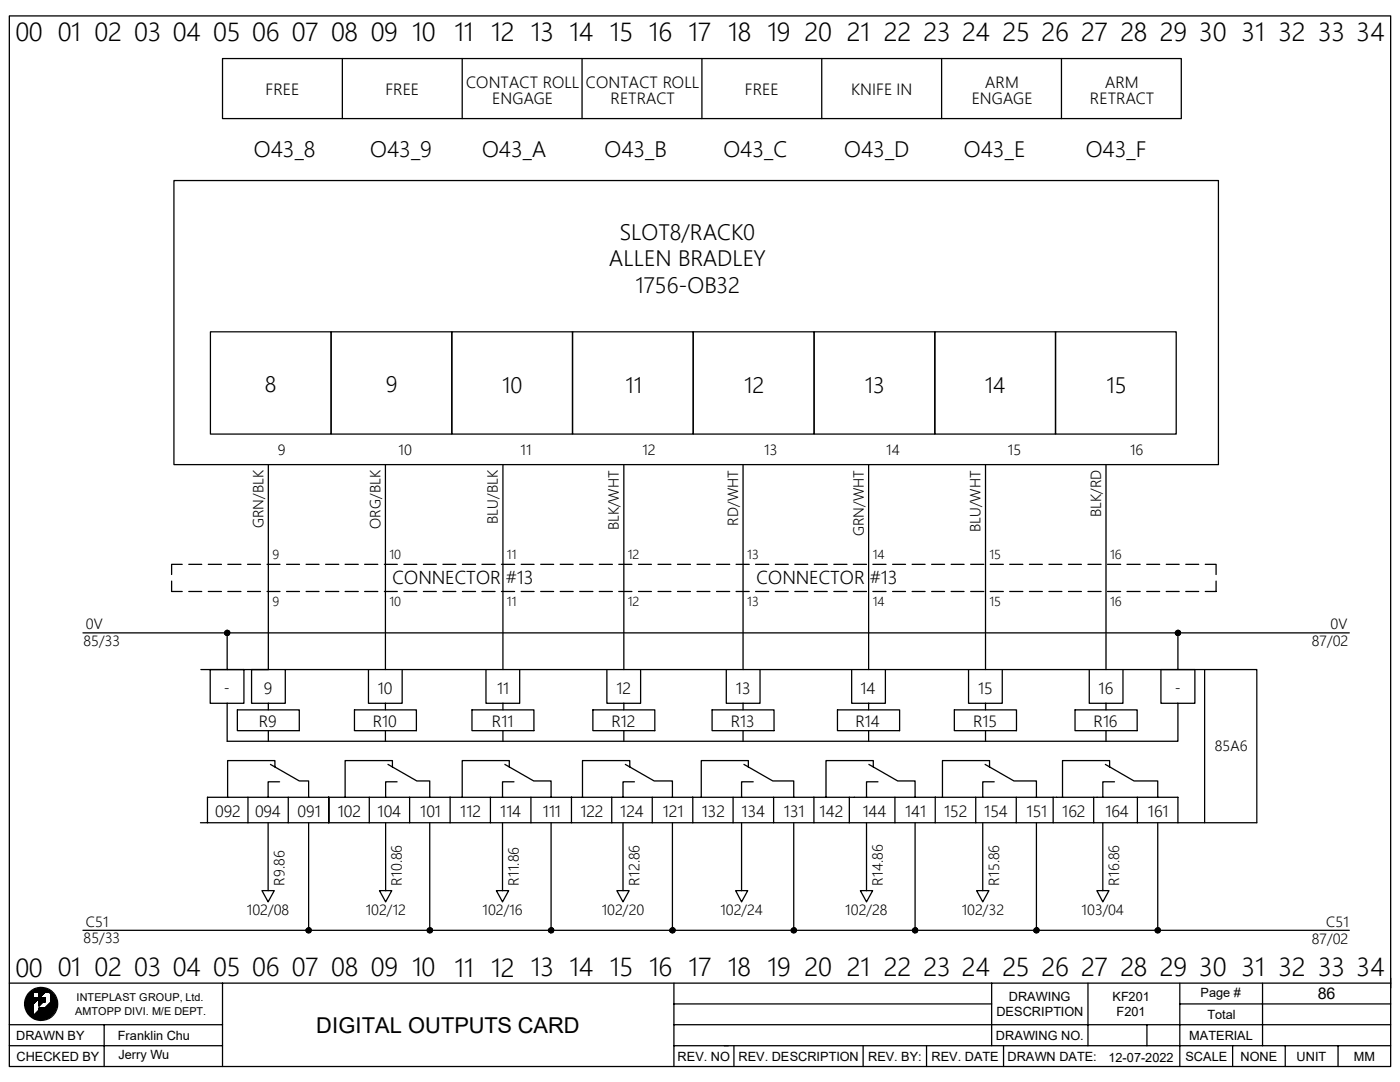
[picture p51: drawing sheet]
<svg xmlns="http://www.w3.org/2000/svg" width="279mm" height="216mm" viewBox="0 0 279 216" stroke-linecap="round" stroke-linejoin="round" font-family="sans-serif">
<defs><g id="words">
<g font-size="5.1">
<text x="3.1" y="8.2">00</text>
<text x="11.5" y="8.2">01 02 03 04 05 06 07 08 09</text>
<text x="82.3" y="8.3">10</text>
<text x="90.7" y="8.3">11</text>
<text x="98.1" y="8.3">12</text>
<text x="106" y="8.2">13</text>
<text x="113.6" y="8.3">14</text>
<text x="121.7" y="8.2">15 16</text>
<text x="137.4" y="8.3">17</text>
<text x="145.3" y="8.2">18 19 20</text>
<text x="169" y="8.3">21</text>
<text x="176.4" y="8.2">22 23 24 25 26 27 28 29 30 31 32 33 34</text>
<text x="3.1" y="194.9">00</text>
<text x="11.5" y="194.8">01 02 03 04</text>
<text x="42.5" y="194.8">05 06 07 08 09 10</text>
<text x="90.7" y="194.9">11 12</text>
<text x="106" y="194.8">13</text>
<text x="113.6" y="194.8">14 15 16 17 18 19</text>
<text x="160.6" y="194.8">20</text>
<text x="169" y="194.8">21 22</text>
<text x="184.3" y="194.8">23</text>
<text x="192" y="194.8">24</text>
<text x="200.1" y="194.8">25 26</text>
<text x="215.8" y="194.8">27</text>
<text x="223.6" y="194.8">28 29 30</text>
<text x="247.8" y="194.8">31</text>
<text x="255.1" y="194.8">32 33 34</text>
</g>
<g font-size="4.4">
<text x="50.7" y="31.3">O43_8</text>
<text x="73.9" y="31.3">O43_9</text>
<text x="96.2" y="31.3">O43_A</text>
<text x="120.6" y="31.3">O43_B</text>
<text x="144.4" y="31.3">O43_C</text>
<text x="168.5" y="31.3">O43_D</text>
<text x="192.3" y="31.3">O43_E</text>
<text x="216.7" y="31.3">O43_F</text>
<text x="123.7" y="47.9">SLOT8/RACK0</text>
<text x="121.6" y="53.1">ALLEN BRADLEY</text>
<text x="126.8" y="58.4">1756-OB32</text>
<text x="52.9" y="78.3">8</text>
<text x="77" y="78.3">9</text>
<text x="100.2" y="78.4">10</text>
<text x="124.8" y="78.4">11</text>
<text x="148.5" y="78.4">12</text>
<text x="172.6" y="78.4">13</text>
<text x="196.6" y="78.4">14</text>
<text x="220.8" y="78.4">15</text>
<text x="63.1" y="206">DIGITAL OUTPUTS CARD</text>
</g>
<g font-size="3.6">
<text x="78.4" y="116.6">CONNECTOR #13</text>
<text x="151" y="116.6">CONNECTOR #13</text>
</g>
<g font-size="3.2">
<text x="93" y="17.5">CONTACT ROLL</text>
<text x="116.9" y="17.5">CONTACT ROLL</text>
<text x="196.6" y="17.5">ARM</text>
<text x="220.6" y="17.5">ARM</text>
<text x="53" y="19">FREE</text>
<text x="76.9" y="19">FREE</text>
<text x="98.3" y="20.7">ENGAGE</text>
<text x="121.8" y="20.7">RETRACT</text>
<text x="148.7" y="19">FREE</text>
<text x="169.9" y="19">KNIFE IN</text>
<text x="193.9" y="20.7">ENGAGE</text>
<text x="217.5" y="20.7">RETRACT</text>
<text x="52.7" y="138.6">9</text>
<text x="75.4" y="138.6">10</text>
<text x="99.2" y="138.6">11</text>
<text x="123" y="138.6">12</text>
<text x="146.9" y="138.6">13</text>
<text x="171.7" y="138.6">14</text>
<text x="195.2" y="138.6">15</text>
<text x="219.2" y="138.6">16</text>
<text x="51.6" y="145.1">R9</text>
<text x="74.4" y="145.1">R10</text>
<text x="98.2" y="145.1">R11</text>
<text x="122" y="145.1">R12</text>
<text x="145.8" y="145.1">R13</text>
<text x="170.7" y="145.1">R14</text>
<text x="194.2" y="145.1">R15</text>
<text x="218.2" y="145.1">R16</text>
<text x="42.9" y="163.1">092</text>
<text x="50.9" y="163.1">094</text>
<text x="59.4" y="163.1">091</text>
<text x="67.4" y="163.1">102</text>
<text x="75.3" y="163.1">104</text>
<text x="83.9" y="163.1">101</text>
<text x="91.9" y="163.1">112</text>
<text x="99.8" y="163.1">114</text>
<text x="108.3" y="163.1">111</text>
<text x="115.8" y="163.1">122</text>
<text x="123.8" y="163.1">124</text>
<text x="132.3" y="163.1">121</text>
<text x="140" y="163.1">132</text>
<text x="148" y="163.1">134</text>
<text x="156.5" y="163.1">131</text>
<text x="163.6" y="163.1">142</text>
<text x="172.2" y="163.1">144</text>
<text x="180.6" y="163.1">141</text>
<text x="188.4" y="163.1">152</text>
<text x="196.4" y="163.1">154</text>
<text x="204.9" y="163.1">151</text>
<text x="212" y="163.1">162</text>
<text x="220.6" y="163.1">164</text>
<text x="229.1" y="163.1">161</text>
<text x="263" y="199.4">86</text>
</g>
<g font-size="2.9">
<text x="55.5" y="90.8">9</text>
<text x="79.5" y="90.8">10</text>
<text x="103.9" y="90.8">11</text>
<text x="128.2" y="90.8">12</text>
<text x="152.5" y="90.8">13</text>
<text x="176.9" y="90.8">14</text>
<text x="201.2" y="90.8">15</text>
<text x="225.5" y="90.8">16</text>
<text x="52.6" y="105.5" transform="rotate(-90 52.6 105.5)">GRN/BLK</text>
<text x="75.9" y="105.5" transform="rotate(-90 75.9 105.5)">ORG/BLK</text>
<text x="99.4" y="104.6" transform="rotate(-90 99.4 104.6)">BLU/BLK</text>
<text x="123.5" y="105.8" transform="rotate(-90 123.5 105.8)">BLK/WHT</text>
<text x="147.3" y="104.9" transform="rotate(-90 147.3 104.9)">RD/WHT</text>
<text x="172.4" y="107" transform="rotate(-90 172.4 107)">GRN/WHT</text>
<text x="195.7" y="106.2" transform="rotate(-90 195.7 106.2)">BLU/WHT</text>
<text x="219.8" y="103.2" transform="rotate(-90 219.8 103.2)">BLK/RD</text>
<text x="17.1" y="125.6">0V</text>
<text x="265.5" y="125.6">0V</text>
<text x="16.6" y="128.9">85/33</text>
<text x="261.8" y="128.9">87/02</text>
<text x="44.7" y="138.3">-</text>
<text x="234.4" y="138.3">-</text>
<text x="242.4" y="149.9">85A6</text>
<text x="56.8" y="176.7" transform="rotate(-90 56.8 176.7)">R9.86</text>
<text x="80.2" y="176.7" transform="rotate(-90 80.2 176.7)">R10.86</text>
<text x="103.5" y="176.7" transform="rotate(-90 103.5 176.7)">R11.86</text>
<text x="127.6" y="176.7" transform="rotate(-90 127.6 176.7)">R12.86</text>
<text x="176.2" y="176.7" transform="rotate(-90 176.2 176.7)">R14.86</text>
<text x="199.4" y="176.7" transform="rotate(-90 199.4 176.7)">R15.86</text>
<text x="223.4" y="176.7" transform="rotate(-90 223.4 176.7)">R16.86</text>
<text x="17.1" y="185">C51</text>
<text x="49.3" y="182.6">102/08</text>
<text x="73" y="182.6">102/12</text>
<text x="96.3" y="182.6">102/16</text>
<text x="120.1" y="182.6">102/20</text>
<text x="143.8" y="182.6">102/24</text>
<text x="168.7" y="182.6">102/28</text>
<text x="191.9" y="182.6">102/32</text>
<text x="215.9" y="182.6">103/04</text>
<text x="264.7" y="185">C51</text>
<text x="16.7" y="188.3">85/33</text>
<text x="261.8" y="188.3">87/02</text>
</g>
<g font-size="2.5">
<text x="54.4" y="111.5">9</text>
<text x="77.7" y="111.5">10</text>
<text x="101.2" y="111.5">11</text>
<text x="125.3" y="111.5">12</text>
<text x="149.1" y="111.5">13</text>
<text x="174.2" y="111.5">14</text>
<text x="197.5" y="111.5">15</text>
<text x="221.6" y="111.5">16</text>
<text x="54.4" y="120.9">9</text>
<text x="77.7" y="120.9">10</text>
<text x="101.2" y="120.9">11</text>
<text x="125.3" y="120.9">12</text>
<text x="149.1" y="120.9">13</text>
<text x="174.2" y="120.9">14</text>
<text x="197.5" y="120.9">15</text>
<text x="221.6" y="120.9">16</text>
<text x="198.8" y="202.8">DESCRIPTION</text>
<text x="201.3" y="199.7">DRAWING</text>
<text x="222" y="199.7">KF201</text>
<text x="222.8" y="202.7">F201</text>
<text x="239.6" y="198.9">Page #</text>
<text x="241" y="203.3">Total</text>
<text x="3.2" y="207.5">DRAWN BY</text>
<text x="23.5" y="207.5">Franklin Chu</text>
<text x="198.8" y="207.5">DRAWING NO.</text>
<text x="237.3" y="207.5">MATERIAL</text>
<text x="3.3" y="211.6">CHECKED BY</text>
<text x="23.6" y="211.4">Jerry Wu</text>
<text x="135.2" y="211.6">REV. NO REV. DESCRIPTION</text>
<text x="173.2" y="211.6">REV. BY:</text>
<text x="185.9" y="211.6">REV. DATE</text>
<text x="201.1" y="211.6">DRAWN DATE:</text>
<text x="221.2" y="211.9">12-07-2022</text>
<text x="236.6" y="211.6">SCALE</text>
<text x="247.6" y="211.6">NONE</text>
<text x="258.7" y="211.6">UNIT</text>
<text x="270.2" y="211.6">MM</text>
</g>
<g font-size="2.2">
<text x="15" y="202.4">AMTOPP DIVI. M/E DEPT.</text>
<text x="15.3" y="199.8">INTEPLAST GROUP, Ltd.</text>
</g>
</g></defs>
<g fill="none" stroke="#000" stroke-width=".25">
<path d="M1.9 3.2h275.6v209.6h-275.6zM44.4 11.7h191.4v12h-191.4zM68.3 11.7v12M92.2 11.7v12M116.2 11.7v12M140.1 11.7v12M164 11.7v12M187.9 11.7v12M211.8 11.7v12M34.7 36h208.5v56.7h-208.5zM42 66.2h24.1v20.4h-24.1zM66.1 66.2h24.1v20.4h-24.1z"/>
<path d="M90.2 66.2h24.1v20.4h-24.1zM114.3 66.2h24v20.4h-24zM138.3 66.2h24.2v20.4h-24.2zM162.5 66.2h24.1v20.4h-24.1zM186.6 66.2h24.1v20.4h-24.1zM210.7 66.2h24v20.4h-24zM53.6 92.7v40.9h-3.4v6.7h3.4M76.9 92.7v40.9M100.4 92.7v40.9M124.5 92.7v40.9M148.3 92.7v40.9M173.4 92.7v40.9"/>
<path d="M196.7 92.7v40.9M220.7 92.7v40.9M34.2 116v2h2.2M36.4 112.6h-2.2v2M37.7 112.6h2.6M37.7 118h2.6M41.6 112.6h2.6M41.6 118h2.6M45.5 112.6h2.6M45.5 118h2.6M49.4 112.6h2.6M49.4 118h2.6"/>
<path d="M53.3 112.6h2.6M53.3 118h2.6M57.2 112.6h2.6M57.2 118h2.6M61.1 112.6h2.6M61.1 118h2.6M65 112.6h2.6M65 118h2.6M68.9 112.6h2.6M68.9 118h2.6M72.8 112.6h2.6M72.8 118h2.6"/>
<path d="M76.7 112.6h2.6M76.7 118h2.6M80.6 112.6h2.6M80.6 118h2.6M84.5 112.6h2.6M84.5 118h2.6M88.4 112.6h2.6M88.4 118h2.6M92.3 112.6h2.6M92.3 118h2.6M96.2 112.6h2.6M96.2 118h2.6"/>
<path d="M100.1 112.6h2.6M100.1 118h2.6M104 112.6h2.6M104 118h2.6M107.9 112.6h2.6M107.9 118h2.6M111.8 112.6h2.6M111.8 118h2.6M115.7 112.6h2.6M115.7 118h2.6M119.6 112.6h2.6M119.6 118h2.6"/>
<path d="M123.5 112.6h2.6M123.5 118h2.6M127.4 112.6h2.6M127.4 118h2.6M131.3 112.6h2.6M131.3 118h2.6M135.2 112.6h2.6M135.2 118h2.6M139.1 112.6h2.6M139.1 118h2.6M143 112.6h2.6M143 118h2.6"/>
<path d="M146.9 112.6h2.6M146.9 118h2.6M150.8 112.6h2.6M150.8 118h2.6M154.7 112.6h2.6M154.7 118h2.6M158.6 112.6h2.6M158.6 118h2.6M162.5 112.6h2.6M162.5 118h2.6M166.4 112.6h2.6M166.4 118h2.6"/>
<path d="M170.3 112.6h2.6M170.3 118h2.6M174.2 112.6h2.6M174.2 118h2.6M178.1 112.6h2.6M178.1 118h2.6M182 112.6h2.6M182 118h2.6M185.9 112.6h2.6M185.9 118h2.6M189.8 112.6h2.6M189.8 118h2.6"/>
<path d="M193.7 112.6h2.6M193.7 118h2.6M197.6 112.6h2.6M197.6 118h2.6M201.5 112.6h2.6M201.5 118h2.6M205.4 112.6h2.6M205.4 118h2.6M209.3 112.6h2.6M209.3 118h2.6M213.2 112.6h2.6M213.2 118h2.6"/>
<path d="M217.1 112.6h2.7M217.1 118h2.7M221 112.6h2.6M221 118h2.6M224.9 112.6h2.6M224.9 118h2.6M228.9 112.6h2.5M228.9 118h2.5M232.7 112.6h2.6M232.7 118h2.6M236.6 112.6h2.6M236.6 118h2.6"/>
<path d="M240.5 112.6h2.2v2M242.7 116v2h-2.2M16.6 126.3h252.7M40.1 133.6h210.7v30.6h-210.8M42 133.6h6.7v6.7h-6.7zM45.3 125.8l-.5 .4M45.3 126.3v7.3M45.4 125.8l-.6 .6M45.6 125.8l-.7 .7M45.7 125.9l-.7 .7M45.8 126l-.8 .7M45.8 126.5l-.2 .2"/>
<path d="M45.8 126.1l-.6 .7M45.8 126.3l-.5 .5M56.9 133.6v6.7h-3.3M73.5 133.6v6.7h3.4M80.3 133.6v6.7h-3.4M97 133.6v6.7h3.4M103.7 133.6v6.7h-3.3M121.1 133.6v6.7h3.4M127.8 133.6v6.7h-3.3M144.9 133.6v6.7h3.4M151.7 133.6v6.7h-3.4M170 133.6v6.7h3.4"/>
<path d="M176.7 133.6v6.7h-3.3M193.3 133.6v6.7h3.4M200 133.6v6.7h-3.3M217.4 133.6v6.7h3.3M224.1 133.6v6.7h-3.4M231.7 133.6h6.8v6.7h-6.8zM235 125.8l-.4 .4M235.1 126.3v7.3M235.2 125.8l-.6 .6M235.3 125.8l-.7 .7M235.4 125.9l-.7 .7M235.5 126l-.7 .7"/>
<path d="M235.5 126.5l-.2 .2M235.6 126.1l-.7 .7M235.6 126.3l-.5 .5M240.4 133.6v30.6M45.3 140.3v7.6h189.8v-7.6M47.4 141.6h12.3v4.2h-12.3zM49.5 159.1h8v5.1M53.6 140.3v1.3M53.6 145.8v2.1M54 152.5l5.7 3.3h1.9v3.3M54.9 153v-1.2h-9.5v7.3M55.8 156h-2.3v3.1"/>
<path d="M57.5 159.1h8.1M65.6 159.1h8.1v5.1M65.6 159.1v5.1M70.7 141.6h12.4v4.2h-12.4zM73.7 159.1h8v5.1M76.9 140.3v1.3M76.9 145.8v2.1M77.4 152.5l5.8 3.3h2.6v3.3M78.3 153v-1.2h-9.4v7.3M79.2 156h-2.2v3.1M81.7 159.1h8.1M89.8 159.1h8.1v5.1"/>
<path d="M89.8 159.1v5.1M94.2 141.6h12.4v4.2h-12.4zM97.9 159.1h8.1v5.1M100.4 140.3v1.3M100.4 145.8v2.1M100.8 152.5l5.7 3.3h3.5v3.3M101.6 153v-1.2h-9.4v7.3M102.6 156h-2.3v3.1M106 159.1h8M114 159.1h8.1v5.1M114 159.1v5.1M118.3 141.6h12.4v4.2h-12.4z"/>
<path d="M122.1 159.1h8.1v5.1M124.5 140.3v1.3M124.5 145.8v2.1M124.8 152.5l5.8 3.3h3.6v3.3M125.7 153v-1.2h-9.5v7.3M126.6 156h-2.3v3.1M130.2 159.1h8.1M138.3 159.1h8v5.1M138.3 159.1v5.1M142.1 141.6h12.4v4.2h-12.4zM146.3 159.1h8.1v5.1M148.3 140.3v1.3"/>
<path d="M148.3 145.8v2.1M148.5 152.5l5.7 3.3h4.2v3.3M149.4 153v-1.2h-9.4v7.3M150.3 156h-2.3v3.1M154.4 159.1h24.2v5.1M162.4 159.1v5.1M167.1 141.6h12.4v4.2h-12.4zM169.5 159.1v5.1M173.4 140.3v1.3M173.4 145.8v2.1M173.4 152.5l5.8 3.3h3.4v3.3M174.3 153v-1.2h-9.5v7.3"/>
<path d="M175.2 156h-2.3v3.1M178.6 159.1h8M186.6 159.1h8.1v5.1M186.6 159.1v5.1M190.5 141.6h12.4v4.2h-12.4zM194.7 159.1h8.1v5.1M196.6 152.5l5.8 3.3h4.4v3.3M196.7 140.3v1.3M196.7 145.8v2.1M197.5 153v-1.2h-9.4v7.3M198.4 156h-2.3v3.1M202.8 159.1h24.2v5.1"/>
<path d="M210.2 159.1v5.1M214.5 141.6h12.4v4.2h-12.4zM218.3 159.1v5.1M220.6 152.5l5.7 3.3h4.8v3.3M220.7 140.3v1.3M220.7 145.8v2.1M221.4 153v-1.2h-9.4v7.3M222.4 156h-2.3v3.1M227 159.1h8.1v5.1M41.4 164.2v-5.1h8.1v5.1M53.5 164.2v13.5h-1.2l1.2 2.3 1.2-2.3h-1.2M61.6 164.2v21.4"/>
<path d="M77 164.2v13.5h-1.3l1.3 2.3 1.2-2.3h-1.2M85.8 164.2v21.4M100.3 164.2v13.5h-1.2l1.2 2.3 1.2-2.3h-1.2M110 164.2v21.4M124.3 164.2v13.5h-1.2l1.2 2.3 1.3-2.3h-1.3M134.2 164.2v21.4M148 164.2v13.5h-1.2l1.2 2.3 1.2-2.3h-1.2M158.4 164.2v21.4M172.9 164.2v13.5h-1.2l1.2 2.3 1.3-2.3h-1.3M182.6 164.2v21.4M196.1 164.2v13.5h-1.2l1.2 2.3 1.3-2.3h-1.3M206.8 164.2v21.4"/>
<path d="M220.1 164.2v13.5h-1.2l1.2 2.3 1.2-2.3h-1.2M231.1 164.2v21.4M1.9 196.2h275.6M6.2 198l-.4 .4M6.5 197.8l-.9 .8M6.6 198.1l-1.4 1.4M6.6 198.2l-1.4 1.4M6.6 198.2l-1.4 1.5M6.6 198.3l-1.4 1.5M6.6 198.3l-1.4 1.6M6.6 198.4l-1.4 1.5M6.6 198.6l-1.5 1.6"/>
<path d="M6.6 198.7l-1.5 1.5M6.6 198.8l-1.5 1.5M6.6 198.8l-1.5 1.6M6.6 198.9l-1.5 1.5 1.5-1.4M6.6 199l-1.5 1.6M6.6 199.1l-1.5 1.5M6.6 199.2l-1.5 1.5M6.7 197.7l-1.2 1.1M6.8 199.2l-1.6 1.6M6.8 197.6l-1.3 1.4M6.9 199.2l-1.7 1.7M6.9 197.5l-1.5 1.6"/>
<path d="M7 199.2l-1.8 1.8M7.1 197.5l-1.8 1.7M7.1 199.2l-1.9 1.9M7.2 197.4l-1.9 1.9M7.2 198l.8-.7-.8 .7M7.2 199.2l-2 1.9M7.2 199.2l-2 2M7.3 197.4l-2.1 2M7.3 199.2l-2.1 2.1M7.4 197.4l-.7 .6M7.4 199.2l-2.1 2.1 2.2-2.1M7.5 197.4l-.7 .6"/>
<path d="M7.5 197.3l-.6 .7M7.5 199.2l-2.2 2.2M7.6 199.2l-2.3 2.3M7.6 197.3l-.7 .7M7.7 197.3l-.7 .7M7.8 199.1l1.6-1.6-4.1 4M7.8 197.3l-.7 .7M7.8 198.6l1.3-1.2-1.3 1.3M7.8 197.8v1.3h-1.3M7.9 197.3l-.8 .7M7.9 199.1v.1M8 199.2l-.2 .1"/>
<path d="M8 199.1l-.2 .2M8.1 197.3l-.8 .7M8.1 199.1l-.3 .3 .3-.2M8.2 197.2l-.8 .8M8.2 199.1l-.4 .4M8.2 197.2l-.7 .8M8.2 199.2l-.4 .4M8.3 197.3l-.8 .7M8.3 199.1l-.5 .5 .5-.4M8.4 197.3l-.8 .7M8.4 199.1l-.6 .6M8.4 197.3l-.7 .7"/>
<path d="M8.4 199.2l-.6 .6M8.5 197.3l-.8 .7M8.5 199.1l-.7 .8M8.6 199.2l-.8 .7M8.6 199.1l-.8 .8M8.6 197.3l-.8 .8M8.6 199.2l-.8 .8M8.7 197.3l-.9 .9M8.7 199.1l-.9 1M8.8 199.1l-1 1 1-.9M8.8 197.3l-1 1M8.9 199.1l-1.1 1.1"/>
<path d="M8.9 197.3l-1.1 1.1M8.9 199.1l-1.1 1.1 1.1-1M8.9 197.4l-1.1 1.1 1.2-1.1M9 199.4l-1.2 1.2M9 199.5l-1.2 1.2M9 199.7l-.3 .2M9 199.9h-.2M9 199.1l-1.2 1.2 1.2-1.1M9 199.1l-1.2 1.3 1.2-1.2M9 199.2l-1.2 1.2 1.2-1.1M9 199.3l-1.2 1.2 1.2-1.1M9 199.3l-1.2 1.3"/>
<path d="M9 199.4l-1.2 1.3M9 199.5l-.4 .4M9 199.7l-.2 .2 .2-.3-.3 .3M9 199.8v.1M9 199.1h-1.2v1.6l.8-.8M9 199.1v.8h-.4M9.1 197.4l-1.3 1.4M9.3 197.4l-1.5 1.5M9.3 197.4l-1.5 1.6M9.4 197.5l-4 4.1 2.3-2.4M9.5 197.5l-.5 .5M9.6 197.6l-.5 .4"/>
<path d="M9.7 198l.2-.2-.2 .2M9.7 197.6l-.5 .4M9.7 197.7l-.4 .3M9.7 197.7l-.3 .3M9.8 197.7l-.4 .3M9.8 197.7l-.3 .3M9.8 198l.2-.1-.1 .1M9.9 197.9l.3 .3M9.9 197.7l-.3 .3M10 197.8l-.2 .2M10 198.1l.2-.1-.2 .2M10.1 197.9l-.2 .2 .2-.1"/>
<path d="M10.1 199.9l.9-.8-4.1 4.1M10.2 198l-.1 .2 .2-.1M10.3 198.2v1.7l-1.3 1.3h-1.2v.4l-1.3 1.2M10.3 198.1l-.2 .2M10.3 198.1l-.2 .3M10.4 198.2l-.3 .2M10.4 198.2l-.3 .4M10.5 198.3l-.4 .4M10.5 198.3l-.4 .5M10.6 198.4l-.5 .4M10.6 198.4l-.5 .5M10.6 198.5l-.5 .5"/>
<path d="M10.7 198.5l-.6 .6 .6-.6M10.7 198.6l-.6 .6M10.8 198.6l-.7 .6M10.8 198.7l-.7 .6M10.8 198.7l-.7 .7M10.8 198.8l-.7 .7M10.9 198.8l-.8 .8M10.9 198.9l-.8 .7M10.9 198.9l-.8 .8M11 199l-.9 .8M11 199l-.9 .9M11 199.1l-4 4.1"/>
<path d="M11 199.2l-3.9 4M11.1 199.3l-3.9 3.9M11.1 199.4l-3.9 3.8M11.1 199.4l-3.8 3.9M11.1 199.5l-3.7 3.8 3.8-3.7M11.2 199.7l-3.6 3.6M11.2 199.8l-3.6 3.6M11.2 199.8l-3.5 3.6M11.2 199.9l-3.5 3.5M11.3 199.9l-3.5 3.5M16.6 185.6h252.7M44.4 196.2v8.3"/>
<path d="M61.5 185.1l-.5 .5M61.7 185.1l-.6 .7M61.8 185.2l-.7 .7M61.9 185.3l-.7 .7M62 185.3l-.7 .8M62 185.9l-.2 .2M62.1 185.5l-.7 .6M62.1 185.6l-.5 .5M85.7 185.1l-.4 .5M85.9 185.1l-.6 .7M86 185.2l-.7 .7M86.1 185.3l-.7 .7"/>
<path d="M86.2 185.3l-.7 .8M86.2 185.9l-.1 .2M86.3 185.5l-.7 .6M86.3 185.6l-.5 .5M109.9 185.1l-.4 .5M110.1 185.1l-.6 .7M110.2 185.2l-.6 .7M110.4 185.3l-.8 .7M110.4 185.3l-.7 .8M110.4 185.9l-.2 .2M110.5 185.5l-.6 .6M110.5 185.6l-.5 .5"/>
<path d="M134.2 185.1l-.5 .5M134.3 185.1l-.6 .7M134.5 185.2l-.8 .7M134.5 196.2v16.6M134.6 185.3l-.8 .7M134.7 185.3l-.8 .8M134.7 185.9l-.2 .2M134.7 185.5l-.6 .6M134.7 185.6l-.5 .5M158.4 185.1l-.5 .5M158.5 185.1l-.6 .7M158.7 185.2l-.8 .7"/>
<path d="M158.7 185.3l-.7 .7M158.8 185.3l-.7 .8M158.9 185.9l-.2 .2M158.9 185.5l-.7 .6M158.9 185.6l-.5 .5M182.6 185.1l-.5 .5M182.8 185.1l-.7 .7M182.9 185.2l-.7 .7M183 185.3l-.8 .7M183 185.3l-.7 .8M183.1 185.9l-.2 .2M183.1 185.5l-.6 .6"/>
<path d="M183.1 185.6l-.5 .5M197.9 196.2v12.5M206.8 185.1l-.5 .5M207 185.1l-.7 .7M207.1 185.2l-.7 .7M207.2 185.3l-.7 .7M207.3 185.3l-.8 .8M207.3 185.9l-.2 .2M207.3 185.5l-.6 .6M207.3 185.6l-.5 .5M217.1 196.2v12.5M231 185.1l-.5 .5"/>
<path d="M231.1 185.1l-.6 .7M231.3 185.2l-.7 .7M231.4 185.3l-.7 .7M231.5 185.3l-.7 .8M231.5 185.9l-.2 .2M231.5 185.5l-.6 .6M231.6 185.6l-.5 .5M235.5 196.2v16.6M252 196.2v12.5M277.5 195.2v1.9M1.9 204.5h42.5M1.9 208.7h42.5"/>
<path d="M5.1 200l1.5-1.5-1.5 1.6M6.6 200.4l-1.2 1.3M6.6 200.5l-1.1 1.3M6.6 200.7l-1.1 1.1M6.6 200.7l-1.1 1.2M6.6 200.9l-1 1.1M6.6 201l-1 1M6.6 201.1l-.9 1M6.6 201.2l-.9 .9 .9-.8M6.6 201.3l-.8 .9M6.6 201.4l-.8 .9M6.6 201.6l-.7 .8"/>
<path d="M6.6 201.7l-.7 .7M6.6 201.9l-.6 .6M6.6 202l-.5 .6M6.6 202.1l-.5 .5M6.6 200.4l-1.2 1.2M6.6 201.5l-.8 .8M6.6 201.8l-.6 .6M6.6 201.8l-.6 .7M6.6 201.9l-.5 .7M6.6 202.1l-.4 .5M6.6 202.2l-.4 .5 .4-.4M6.6 202.4l-.3 .3"/>
<path d="M6.6 202.4l-.3 .4M6.6 202.6l-.2 .2M7.5 203.3l3.7-3.7-3.7 3.7M7.8 201.1h.1M7.9 201.1l-.1 .1M8 201.1l-.2 .2M8.2 201.1l-.4 .4M8.3 201.1l-1.9 1.8M8.3 201.1l-1.8 1.8M8.4 201.1l-1.8 1.8 1.9-1.8M8.6 201.1l-2 1.9M8.7 201.1l-2 1.9"/>
<path d="M8.7 201.1l-1.9 2M8.8 201.1l-2 2M8.9 201.1l-2 2M10.7 202.1l-.7 .7M10.8 201.9l-1 1M10.9 201.8l-1.2 1.2M11 201.6l-1.5 1.5M11 201.5l-1.6 1.7M11.1 201.3l-1.9 1.9M11.1 201.4l-1.8 1.8M11.1 201.2l-2 2.1M11.2 201l-2.3 2.3"/>
<path d="M11.2 201.1l-2.2 2.2M11.2 200.8l-2.6 2.6M11.2 200.8l-2.5 2.6M11.2 200.9l-2.4 2.4M11.3 200l-3.4 3.4M11.3 200.1l-3.4 3.3M11.3 200.1l-3.3 3.3M11.3 200.2l-3.3 3.2M11.3 200.3l-3.2 3.1M11.3 200.3l-3.1 3.1 3.1-3M11.3 200.4l-3 3M11.3 200.5l-2.9 2.9"/>
<path d="M11.3 200.6l-2.8 2.8M11.3 200.7l-2.7 2.7M20.8 204.5v8.3M44.4 204.5v8.3M134.5 204.5h143M134.5 208.7h143M134.5 200.3h63.4M146.5 208.7v4.1M172.3 208.7v4.1M184.9 208.7v4.1M200.3 208.7v4.1M228.9 204.5v4.2"/>
<path d="M235.5 200.3h42M246 208.7v4.1M256.5 208.7v4.1M267 208.7v4.1"/>
<circle cx="45.3" cy="126.3" r=".51"/>
<circle cx="235.1" cy="126.3" r=".51"/>
<circle cx="61.6" cy="185.6" r=".51"/>
<circle cx="85.8" cy="185.6" r=".51"/>
<circle cx="110" cy="185.6" r=".51"/>
<circle cx="134.2" cy="185.6" r=".51"/>
<circle cx="158.4" cy="185.6" r=".51"/>
<circle cx="182.6" cy="185.6" r=".51"/>
<circle cx="206.8" cy="185.6" r=".51"/>
<circle cx="231.1" cy="185.6" r=".51"/>
<circle cx="8.2" cy="200.3" r="3.3"/>
</g>
<use href="#words"/>
</svg>
